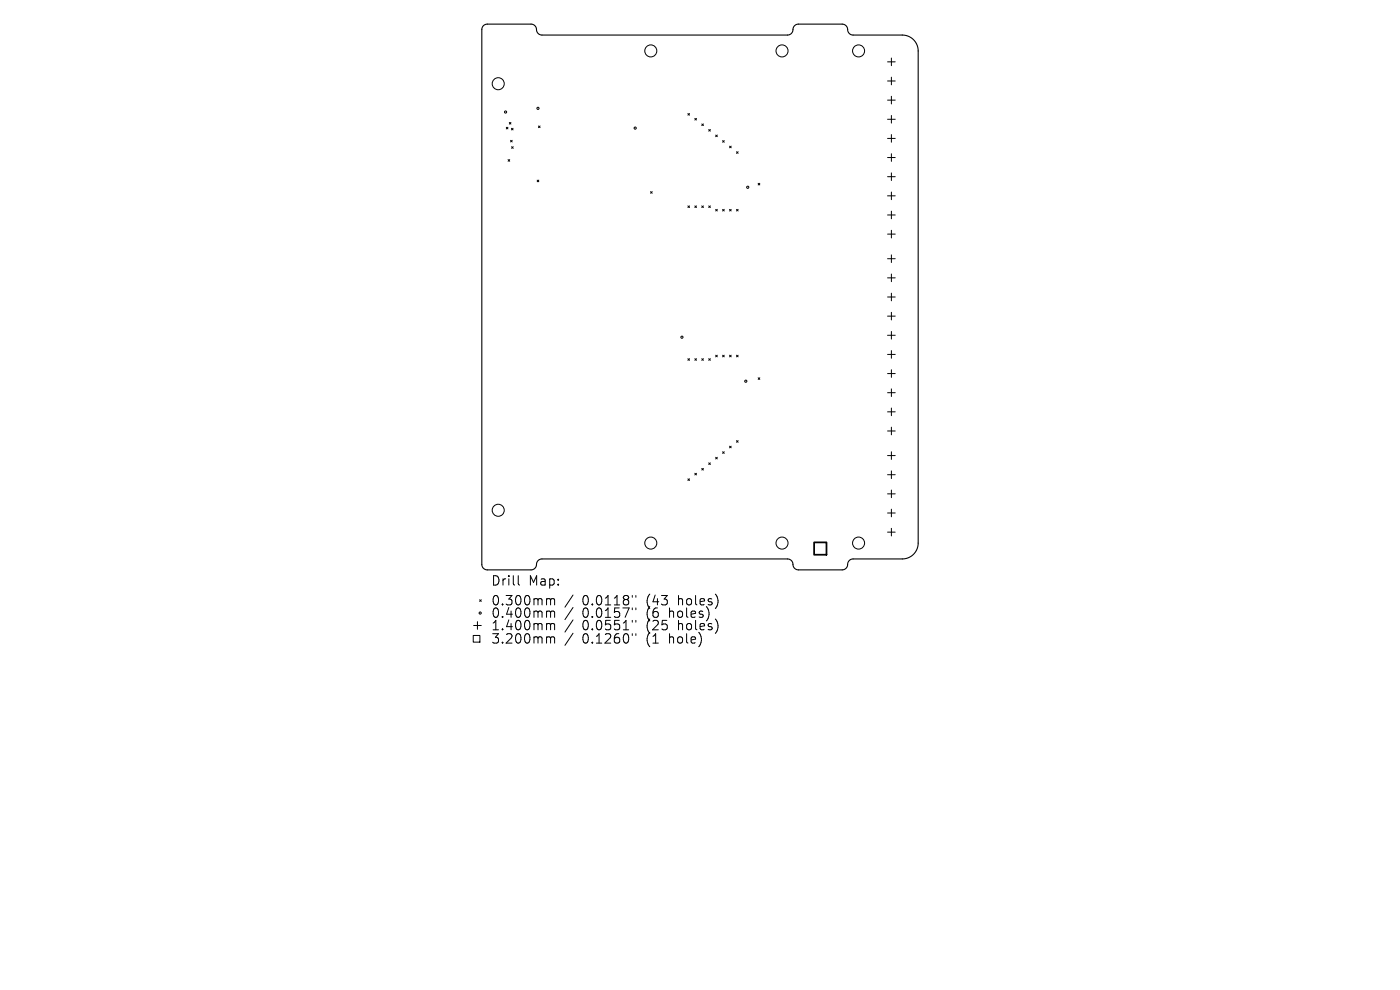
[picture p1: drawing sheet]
<svg xmlns="http://www.w3.org/2000/svg" width="297mm" height="210mm" viewBox="0 0 297 210" stroke-linecap="round" stroke-linejoin="round" font-family="sans-serif">
<defs><g id="words">
<g font-size="2.8">
<text x="104.1" y="124.5">Drill</text>
<text x="112.1" y="124.5">Map:</text>
<text x="104.1" y="128.7">0.300mm</text>
<text x="104.1" y="131.3">0.400mm</text>
<text x="123.5" y="128.7">0.0118&quot;</text>
<text x="123.5" y="131.3">0.0157&quot;</text>
<text x="137.3" y="128.7">(43</text>
<text x="137.3" y="131.3">(6</text>
<text x="142.2" y="131.3">holes)</text>
<text x="144.1" y="128.7">holes)</text>
<text x="104.1" y="134">1.400mm</text>
<text x="104.1" y="136.8">3.200mm</text>
<text x="123.5" y="134">0.0551&quot;</text>
<text x="123.5" y="136.8">0.1260&quot;</text>
<text x="137.3" y="134">(25</text>
<text x="137.3" y="136.8">(1</text>
<text x="142.2" y="136.8">hole)</text>
<text x="144.1" y="134">holes)</text>
</g>
</g></defs>
<path d="M102.6 5.5l.8-.4h9.3a1.34 1.34 0 0 1 1.2 1.6l.4 .5 .7 .2h52.1a1.34 1.34 0 0 0 1.2-1.5l.3-.5 .7-.3h9.4a1.34 1.34 0 0 1 1.2 1.6l.4 .5 .6 .2h10.5a3.4 3.4 0 0 1 3.4 3.4v104.4a3.4 3.4 0 0 1-3.4 3.4h-10.4a1.34 1.34 0 0 0-1.2 1.5l-.4 .5-.6 .3h-9.4a1.34 1.34 0 0 1-1.2-1.6l-.5-.5-.6-.2h-52.1a1.34 1.34 0 0 0-1.3 1.5l-.3 .5-.6 .3h-9.4a1.16 1.16 0 0 1-1.2-1.2v-113.4z" fill="none" stroke="#000" stroke-width=".23"/>
<g fill="none" stroke="#000" stroke-width=".21">
<path d="M188.3 13.1h1.6M188.3 17.2h1.6M189.1 12.3v1.6M189.1 16.4v1.6M107.4 27l.4 .4M107.8 27l-.4 .4M107.8 33.9l.3 .3M108 26l.4 .3M108.1 33.9l-.3 .3M108.3 29.8l.4 .3M108.4 26l-.4 .3M108.5 27.2l.3 .4"/>
<path d="M108.5 31.1l.4 .4M108.7 29.8l-.4 .3M108.8 27.2l-.3 .4M108.9 31.1l-.4 .4M114 38.2l.3 .4M114.2 26.7l.4 .4M114.3 38.2l-.3 .4M114.6 26.7l-.4 .4M145.9 24.1l.4 .3M146.3 24.1l-.4 .3M147.4 25.1l.4 .4M147.8 25.1l-.4 .4"/>
<path d="M148.9 26.3l.3 .3M149.2 26.3l-.3 .3M150.4 27.5l.3 .3M150.7 27.5l-.3 .3M151.8 28.6l.4 .4M152.2 28.6l-.4 .4M153.3 29.8l.3 .4M153.6 29.8l-.3 .4M154.8 31l.3 .4M155.1 31l-.3 .4M156.2 32.2l.4 .3M156.6 32.2l-.4 .3"/>
<path d="M160.8 38.9l.4 .3M161.2 38.9l-.4 .3M188.3 21.2h1.6M188.3 25.3h1.6M188.3 29.4h1.6M188.3 33.4h1.6M188.3 37.5h1.6M189.1 20.4v1.7M189.1 24.5v1.6M189.1 28.5v1.7M189.1 32.6v1.6M189.1 36.7v1.6"/>
<path d="M138 40.7l.4 .3M138.4 40.7l-.4 .3M145.9 43.7l.4 .3M146.3 43.7l-.4 .3M147.4 43.7l.4 .3M147.8 43.7l-.4 .3M148.9 43.7l.3 .3M149.2 43.7l-.3 .3M150.4 43.7l.3 .3M150.7 43.7l-.3 .3M151.8 44.4l.4 .4M152.2 44.4l-.4 .4"/>
<path d="M153.3 44.4l.3 .4M153.6 44.4l-.3 .4M154.8 44.4l.3 .4M155.1 44.4l-.3 .4M156.2 44.4l.4 .4M156.6 44.4l-.4 .4M188.3 41.5h1.6M188.3 45.6h1.6M188.3 49.7h1.6M188.3 54.9h1.6M188.3 58.9h1.6M189.1 40.7v1.7"/>
<path d="M189.1 44.8v1.6M189.1 48.8v1.7M189.1 54.1v1.6M189.1 58.1v1.7M145.9 76.1l.4 .3M146.3 76.1l-.4 .3M147.4 76.1l.4 .3M147.8 76.1l-.4 .3M148.9 76.1l.3 .3M149.2 76.1l-.3 .3M150.4 76.1l.3 .3M150.7 76.1l-.3 .3"/>
<path d="M151.8 75.4l.4 .3M152.2 75.4l-.4 .3M153.3 75.4l.3 .3M153.6 75.4l-.3 .3M154.8 75.4l.3 .3M155.1 75.4l-.3 .3M156.2 75.4l.4 .3M156.6 75.4l-.4 .3M188.3 63h1.6M188.3 67.1h1.6M188.3 71.1h1.6M188.3 75.2h1.6"/>
<path d="M188.3 79.2h1.6M189.1 62.2v1.6M189.1 66.3v1.6M189.1 70.3v1.6M189.1 74.4v1.6M189.1 78.4v1.7M148.9 99.4l.3 .3M149.2 99.4l-.3 .3M150.4 98.2l.3 .3M150.7 98.2l-.3 .3M151.8 97l.4 .4M152.2 97l-.4 .4"/>
<path d="M153.3 95.8l.3 .4M153.6 95.8l-.3 .4M154.8 94.7l.3 .3M155.1 94.7l-.3 .3M156.2 93.5l.4 .3M156.6 93.5l-.4 .3M160.8 80.1l.4 .4M161.2 80.1l-.4 .4M188.3 83.3h1.6M188.3 87.4h1.6M188.3 91.4h1.6M188.3 96.6h1.6"/>
<path d="M189.1 82.5v1.6M189.1 86.6v1.6M189.1 90.6v1.6M189.1 95.8v1.7M189.1 99.9v1.6M145.9 101.6l.4 .3M146.3 101.6l-.4 .3M147.4 100.4l.4 .3M147.8 100.4l-.4 .3M188.3 100.7h1.6M188.3 104.8h1.6M188.3 108.8h1.6"/>
<path d="M188.3 112.9h1.6M189.1 104v1.6M189.1 108v1.6M189.1 112.1v1.6M100.4 134.8h1.4v1.4h-1.4zM100.5 132.7h1.6M101.3 131.9v1.6M101.8 127.2l.3 .4M102.1 127.2l-.3 .4M109.9 122.1v1.7l.3 .3M116.2 127h.3l.3 .3M116.2 129.6l.5 .1 .1 .2"/>
<path d="M116.2 132.3h.3l.3 .3M116.2 135.1h.3l.3 .3M116.8 127.3l.3-.3 .5 .1 .1 1.2M116.8 127.3v1M116.8 129.9v1.1M116.8 132.6v1M116.8 135.4v1M116.8 129.9l.3-.3 .5 .1 .1 1.3M116.8 132.6l.3-.3 .5 .1 .1 1.2M116.8 135.4l.3-.3 .5 .1 .1 1.2M121.6 126.2l-1.8 2.6M121.6 128.9l-1.8 2.5"/>
<path d="M121.6 131.5l-1.8 2.6M121.6 134.3l-1.8 2.6M134.1 126.3v.4M134.1 129v.3M134.1 131.6v.4M134.1 134.4v.4M134.9 126.3v.4M134.9 129v.3M134.9 131.6v.4M134.9 134.4v.4"/>
<circle cx="105.7" cy="17.8" r="1.28"/>
<circle cx="138.1" cy="10.8" r="1.28"/>
<circle cx="165.9" cy="10.8" r="1.28"/>
<circle cx="182.1" cy="10.8" r="1.28"/>
<circle cx="107.3" cy="23.8" r=".23"/>
<circle cx="114.1" cy="23" r=".23"/>
<circle cx="134.8" cy="27.2" r=".23"/>
<circle cx="158.6" cy="39.7" r=".23"/>
<circle cx="144.7" cy="71.5" r=".23"/>
<circle cx="158.2" cy="80.9" r=".23"/>
<circle cx="105.7" cy="108.2" r="1.28"/>
<circle cx="138.1" cy="115.2" r="1.28"/>
<circle cx="165.9" cy="115.2" r="1.28"/>
<circle cx="182.1" cy="115.2" r="1.28"/>
<circle cx="101.9" cy="130" r=".23"/>
</g>
<path d="M172.7 115.1h2.6v2.6h-2.6z" fill="none" stroke="#000" stroke-width=".37"/>
<use href="#words"/>
</svg>
